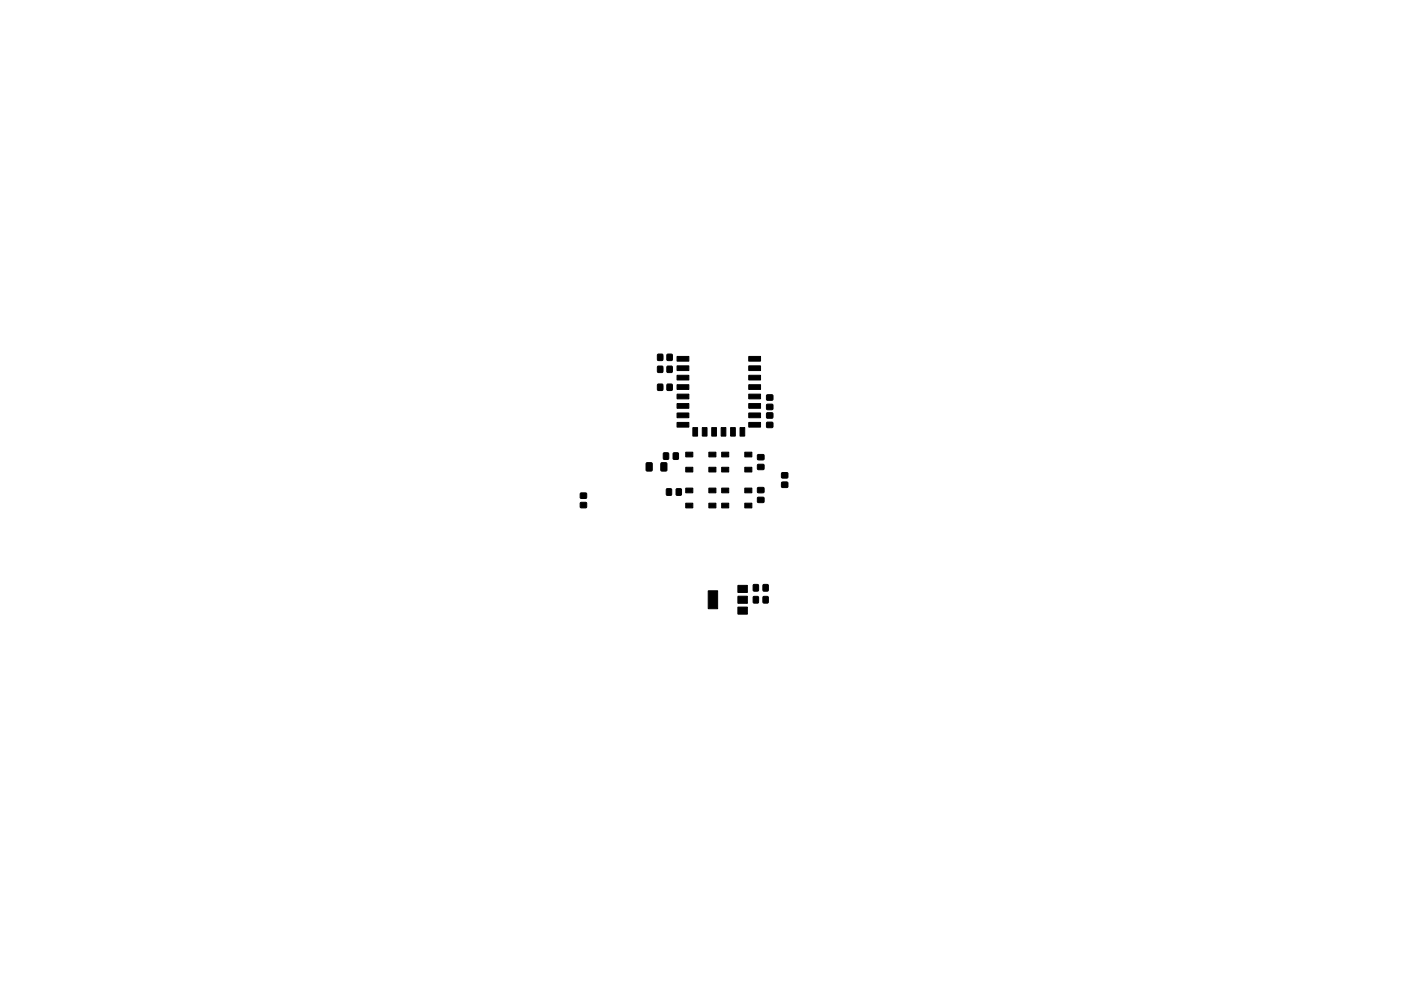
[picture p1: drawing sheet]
<svg xmlns="http://www.w3.org/2000/svg" width="297mm" height="210mm" viewBox="0 0 297 210" stroke-linecap="round" stroke-linejoin="round" font-family="sans-serif">
<g fill="#000" stroke="#000" stroke-width=".21">
<path d="M139.4 75.2h1.1v1.2h-1.1zM139.4 77.7h1.1v1.3h-1.1zM141.4 75.2h1.1v1.2h-1.1zM141.4 77.7h1.1v1.3h-1.1zM143.5 75.6h2.5v1h-2.5zM143.5 77.6h2.5v1h-2.5zM158.7 77.6h2.6v1h-2.6zM158.7 75.6h2.6v1h-2.6zM137 98.2h1.2v1.7h-1.2zM140.2 98.2h1.1v1.7h-1.1zM139.4 81.5h1.1v1.3h-1.1zM140.7 96.1h1v1.3h-1z"/>
<path d="M141.4 81.5h1.1v1.3h-1.1zM143.5 79.6h2.5v1h-2.5zM143.5 81.6h2.5v1h-2.5zM143.5 83.6h2.5v1h-2.5zM143.5 85.6h2.5v1h-2.5zM143.5 87.6h2.5v1h-2.5zM143.5 89.6h2.5v1h-2.5zM142.8 96.1h1v1.3h-1zM145.4 95.9h1.5v1h-1.5zM146.9 90.7h1v1.8h-1zM148.9 90.7h1v1.8h-1zM150.3 95.9h1.5v1h-1.5z"/>
<path d="M150.9 90.7h1v1.8h-1zM152.9 90.7h1v1.8h-1zM153 95.9h1.5v1h-1.5zM154.9 90.7h1v1.8h-1zM156.9 90.7h1v1.8h-1zM157.9 95.9h1.5v1h-1.5zM158.7 89.6h2.6v1h-2.6zM158.7 87.6h2.6v1h-2.6zM158.7 85.6h2.6v1h-2.6zM158.7 83.6h2.6v1h-2.6zM158.7 81.6h2.6v1h-2.6zM158.7 79.6h2.6v1h-2.6z"/>
<path d="M160.6 96.5h1.3v1h-1.3zM160.6 98.6h1.3v1h-1.3zM162.6 89.6h1.2v1.1h-1.2zM162.6 87.6h1.2v1.1h-1.2zM162.6 85.8h1.2v1.1h-1.2zM162.6 83.8h1.2v1.1h-1.2zM123.1 106.6h1.2v1.1h-1.2zM123.1 104.6h1.2v1.1h-1.2zM141.3 103.7h1.1v1.3h-1.1zM143.4 103.7h1v1.3h-1zM145.4 99.1h1.5v1h-1.5zM145.4 103.6h1.5v1h-1.5z"/>
<path d="M145.4 106.8h1.5v1h-1.5zM150.3 99.1h1.5v1h-1.5zM150.3 106.8h1.5v1h-1.5zM150.3 103.6h1.5v1h-1.5zM153 99.1h1.5v1h-1.5zM153 103.6h1.5v1h-1.5zM153 106.8h1.5v1h-1.5zM157.9 99.1h1.5v1h-1.5zM157.9 106.8h1.5v1h-1.5zM157.9 103.6h1.5v1h-1.5zM160.6 103.5h1.3v1h-1.3zM160.6 105.5h1.3v1.1h-1.3z"/>
<path d="M165.7 102.3h1.3v1.1h-1.3zM165.7 100.3h1.3v1.1h-1.3zM150.2 125.3h2v3.8h-2zM156.5 128.8h2v1.5h-2zM156.5 126.5h2v1.5h-2zM156.5 124.2h2v1.5h-2zM159.7 124.1h1.1v1.3h-1.1zM159.7 126.6h1.1v1.3h-1.1zM161.8 124.1h1v1.3h-1zM161.8 126.6h1v1.3h-1z"/>
</g>
</svg>
